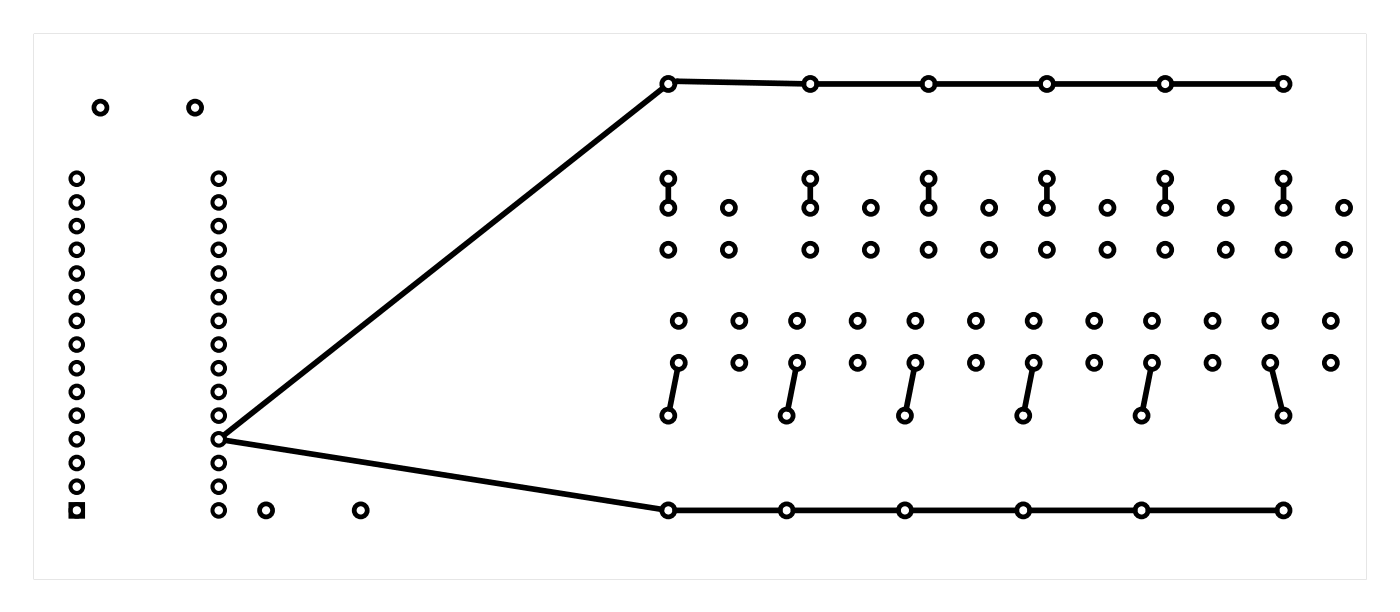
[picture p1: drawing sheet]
<svg xmlns="http://www.w3.org/2000/svg" width="150mm" height="66mm" viewBox="0 0 150 66" stroke-linecap="round" stroke-linejoin="round" font-family="sans-serif">
<path d="M3.6 3.6v58.5h143.1v-58.5zM3.6 3.6h143.1v58.5h-143.1z" fill="#000"/>
<g fill="none" stroke="#000" stroke-width=".51">
<circle cx="10.8" cy="11.5" r=".7"/>
<circle cx="20.9" cy="11.5" r=".7"/>
<circle cx="71.7" cy="19.2" r=".7"/>
<circle cx="71.7" cy="9" r=".7"/>
<circle cx="87" cy="19.2" r=".7"/>
<circle cx="87" cy="9" r=".7"/>
<circle cx="99.7" cy="19.2" r=".7"/>
<circle cx="99.7" cy="9" r=".7"/>
<circle cx="112.4" cy="19.2" r=".7"/>
<circle cx="112.4" cy="9" r=".7"/>
<circle cx="125.1" cy="19.2" r=".7"/>
<circle cx="125.1" cy="9" r=".7"/>
<circle cx="137.8" cy="19.2" r=".7"/>
<circle cx="137.8" cy="9" r=".7"/>
<circle cx="71.7" cy="22.3" r=".7"/>
<circle cx="71.7" cy="26.8" r=".7"/>
<circle cx="72.9" cy="34.4" r=".7"/>
<circle cx="72.9" cy="38.9" r=".7"/>
<circle cx="78.2" cy="22.3" r=".7"/>
<circle cx="78.2" cy="26.8" r=".7"/>
<circle cx="79.4" cy="34.4" r=".7"/>
<circle cx="79.4" cy="38.9" r=".7"/>
<circle cx="85.6" cy="34.4" r=".7"/>
<circle cx="85.6" cy="38.9" r=".7"/>
<circle cx="87" cy="22.3" r=".7"/>
<circle cx="87" cy="26.8" r=".7"/>
<circle cx="92.1" cy="34.4" r=".7"/>
<circle cx="92.1" cy="38.9" r=".7"/>
<circle cx="93.5" cy="22.3" r=".7"/>
<circle cx="93.5" cy="26.8" r=".7"/>
<circle cx="98.3" cy="34.4" r=".7"/>
<circle cx="98.3" cy="38.9" r=".7"/>
<circle cx="99.7" cy="22.3" r=".7"/>
<circle cx="99.7" cy="26.8" r=".7"/>
<circle cx="104.8" cy="34.4" r=".7"/>
<circle cx="104.8" cy="38.9" r=".7"/>
<circle cx="106.2" cy="22.3" r=".7"/>
<circle cx="106.2" cy="26.8" r=".7"/>
<circle cx="111" cy="34.4" r=".7"/>
<circle cx="111" cy="38.9" r=".7"/>
<circle cx="112.4" cy="22.3" r=".7"/>
<circle cx="112.4" cy="26.8" r=".7"/>
<circle cx="117.5" cy="34.4" r=".7"/>
<circle cx="117.5" cy="38.9" r=".7"/>
<circle cx="118.9" cy="22.3" r=".7"/>
<circle cx="118.9" cy="26.8" r=".7"/>
<circle cx="123.7" cy="34.4" r=".7"/>
<circle cx="123.7" cy="38.9" r=".7"/>
<circle cx="125.1" cy="22.3" r=".7"/>
<circle cx="125.1" cy="26.8" r=".7"/>
<circle cx="130.2" cy="34.4" r=".7"/>
<circle cx="130.2" cy="38.9" r=".7"/>
<circle cx="131.6" cy="22.3" r=".7"/>
<circle cx="131.6" cy="26.8" r=".7"/>
<circle cx="136.4" cy="34.4" r=".7"/>
<circle cx="136.4" cy="38.9" r=".7"/>
<circle cx="137.8" cy="22.3" r=".7"/>
<circle cx="137.8" cy="26.8" r=".7"/>
<circle cx="142.9" cy="34.4" r=".7"/>
<circle cx="142.9" cy="38.9" r=".7"/>
<circle cx="144.3" cy="22.3" r=".7"/>
<circle cx="144.3" cy="26.8" r=".7"/>
<circle cx="28.6" cy="54.7" r=".7"/>
<circle cx="38.7" cy="54.7" r=".7"/>
<circle cx="71.7" cy="54.7" r=".7"/>
<circle cx="71.7" cy="44.6" r=".7"/>
<circle cx="84.4" cy="54.7" r=".7"/>
<circle cx="84.4" cy="44.6" r=".7"/>
<circle cx="97.1" cy="54.7" r=".7"/>
<circle cx="97.1" cy="44.6" r=".7"/>
<circle cx="109.8" cy="54.7" r=".7"/>
<circle cx="109.8" cy="44.6" r=".7"/>
<circle cx="122.5" cy="54.7" r=".7"/>
<circle cx="122.5" cy="44.6" r=".7"/>
<circle cx="137.8" cy="54.7" r=".7"/>
<circle cx="137.8" cy="44.6" r=".7"/>
</g>
<g fill="none" stroke="#000" stroke-width=".43">
<path d="M7.6 54h1.3v1.4h-1.3z"/>
<circle cx="8.2" cy="19.2" r=".67"/>
<circle cx="23.5" cy="19.2" r=".67"/>
<circle cx="8.2" cy="31.9" r=".67"/>
<circle cx="8.2" cy="34.4" r=".67"/>
<circle cx="8.2" cy="21.7" r=".67"/>
<circle cx="8.2" cy="26.8" r=".67"/>
<circle cx="8.2" cy="24.2" r=".67"/>
<circle cx="8.2" cy="29.3" r=".67"/>
<circle cx="8.2" cy="36.9" r=".67"/>
<circle cx="8.2" cy="39.5" r=".67"/>
<circle cx="23.5" cy="34.4" r=".67"/>
<circle cx="23.5" cy="31.9" r=".67"/>
<circle cx="23.5" cy="29.3" r=".67"/>
<circle cx="23.5" cy="26.8" r=".67"/>
<circle cx="23.5" cy="21.7" r=".67"/>
<circle cx="23.5" cy="24.2" r=".67"/>
<circle cx="23.5" cy="36.9" r=".67"/>
<circle cx="23.5" cy="39.5" r=".67"/>
<circle cx="8.2" cy="54.7" r=".67"/>
<circle cx="8.2" cy="47.1" r=".67"/>
<circle cx="8.2" cy="42" r=".67"/>
<circle cx="8.2" cy="44.6" r=".67"/>
<circle cx="8.2" cy="49.6" r=".67"/>
<circle cx="8.2" cy="52.2" r=".67"/>
<circle cx="23.5" cy="54.7" r=".67"/>
<circle cx="23.5" cy="44.6" r=".67"/>
<circle cx="23.5" cy="47.1" r=".67"/>
<circle cx="23.5" cy="42" r=".67"/>
<circle cx="23.5" cy="49.6" r=".67"/>
<circle cx="23.5" cy="52.2" r=".67"/>
</g>
<g fill="none" stroke="#000" stroke-width=".61">
<path d="M71.2 9.5l-47.1 37.1M71.7 19.9v1.7M72.4 8.8l.3-.1 13.6 .3M87 19.9v1.7M87.7 9h11.3M99.7 19.9v1.7M100.4 9h11.3M112.4 19.9v1.7M113.1 9h11.3M125.1 19.9v1.7M125.8 9h11.3M137.8 19.9v1.7"/>
<path d="M72.7 39.6l-.8 4.2M85.4 39.6l-.8 4.2M98.1 39.6l-.8 4.2M110.8 39.6l-.8 4.2M123.5 39.6l-.8 4.2M136.5 39.6l1.1 4.3M24.2 47.2l46.8 7.4M72.5 54.7h11.2M85.2 54.7h11.2M97.9 54.7h11.2M110.6 54.7h11.2M123.3 54.7h13.8"/>
</g>
</svg>
